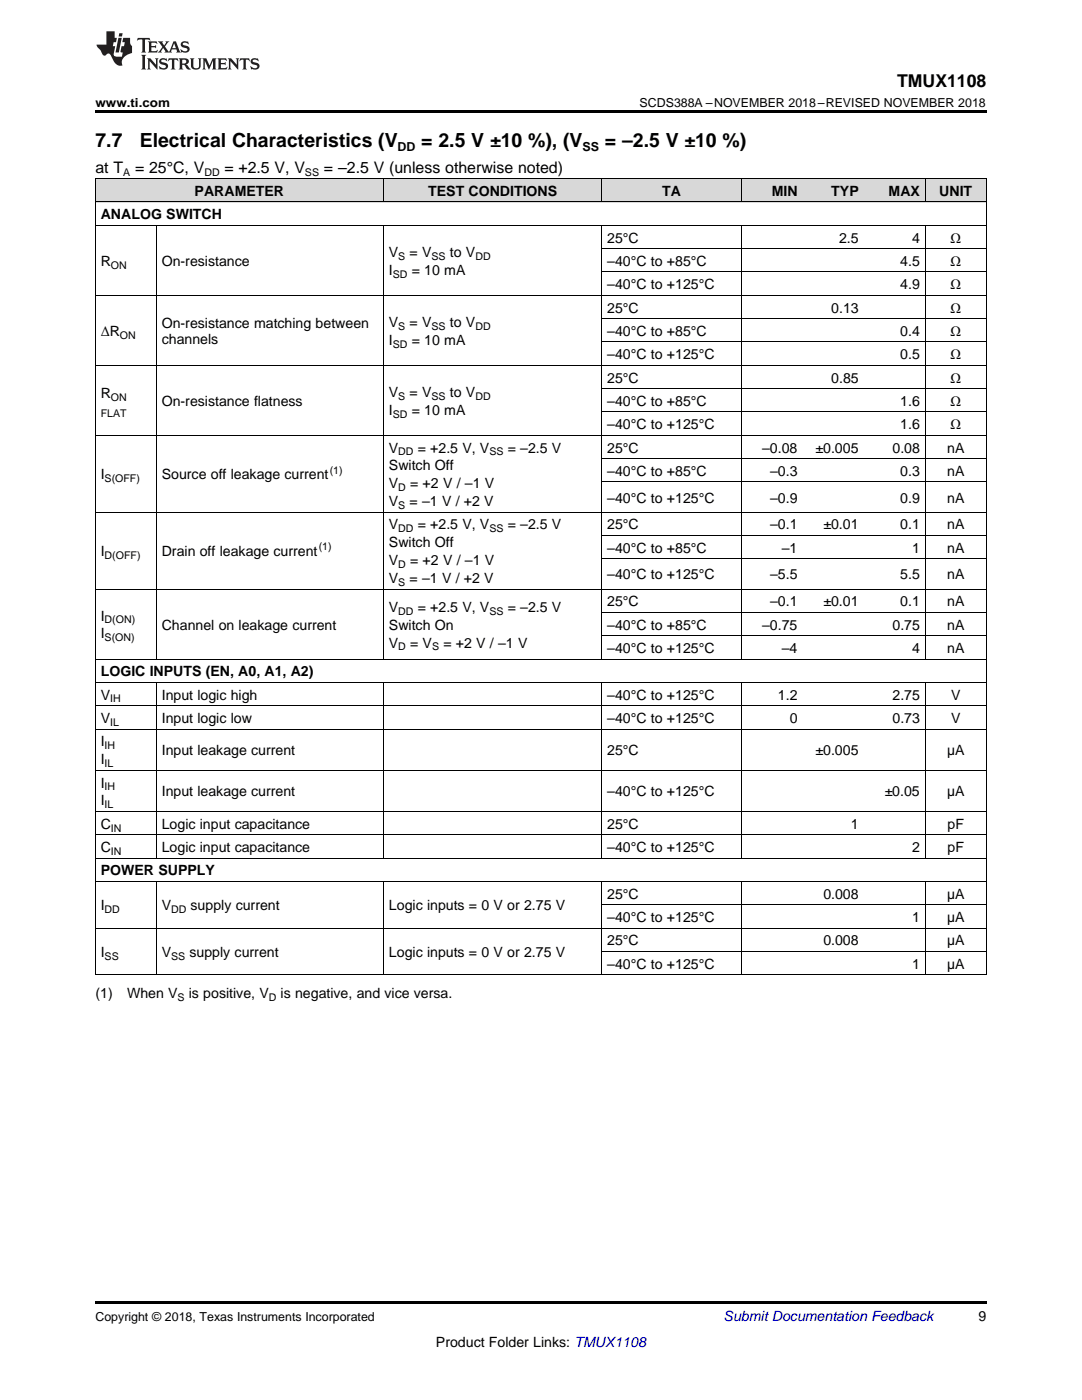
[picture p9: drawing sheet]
<svg xmlns="http://www.w3.org/2000/svg" width="216mm" height="279mm" viewBox="0 0 216 279" stroke-linecap="round" stroke-linejoin="round" font-family="sans-serif">
<defs><g id="words">
<g font-size="3.9">
<text x="19" y="29.3">7.7</text>
<text x="27.9" y="29.3">Electrical Characteristics (V</text>
<text x="84.1" y="29.3">= 2.5 V ±10 %), (V</text>
<text x="120.7" y="29.3">= –2.5 V ±10 %)</text>
</g>
<text font-size="3.5" x="179" y="17.3">TMUX1108</text>
<g font-size="3.2">
<text x="19" y="34.4">at T</text>
<text x="27" y="34.4">= 25°C, V</text>
<text x="44.8" y="34.4">= +2.5 V, V</text>
<text x="64.6" y="34.4">= –2.5 V (unless otherwise noted)</text>
</g>
<g font-size="2.8">
<text x="38.8" y="39.1">PARAMETER</text>
<text x="85.4" y="39.1">TEST CONDITIONS</text>
<text x="132.2" y="39.1">TA</text>
<text x="154" y="39.1">MIN</text>
<text x="165.9" y="39.1">TYP</text>
<text x="177.3" y="39.1">MAX</text>
<text x="187.4" y="39.1">UNIT</text>
<text x="20.1" y="43.7">ANALOG SWITCH</text>
<text x="20.1" y="53.1">R</text>
<text x="32.3" y="53.1">On-resistance</text>
<text x="77.6" y="51.3">V</text>
<text x="81.7" y="51.3">= V</text>
<text x="89.8" y="51.3">to V</text>
<text x="121.2" y="48.4">25°C</text>
<text x="121.2" y="53.1">–40°C to +85°C</text>
<text x="167.4" y="48.4">2.5</text>
<text x="179.6" y="53.1">4.5</text>
<text x="182" y="48.4">4</text>
<text x="189.7" y="48.4">Ω</text>
<text x="189.7" y="53.1">Ω</text>
<text x="77.6" y="54.8">I</text>
<text x="82.2" y="54.8">= 10 mA</text>
<text x="121.2" y="57.7">–40°C to +125°C</text>
<text x="179.6" y="57.7">4.9</text>
<text x="189.7" y="57.7">Ω</text>
<text x="32.3" y="65.4">On-resistance matching between</text>
<text x="77.6" y="65.2">V</text>
<text x="81.7" y="65.2">= V</text>
<text x="89.8" y="65.2">to V</text>
<text x="121.2" y="62.4">25°C</text>
<text x="165.9" y="62.4">0.13</text>
<text x="189.7" y="62.4">Ω</text>
<text x="20.1" y="67">ΔR</text>
<text x="32.3" y="68.6">channels</text>
<text x="77.6" y="68.8">I</text>
<text x="82.2" y="68.8">= 10 mA</text>
<text x="121.2" y="67">–40°C to +85°C</text>
<text x="121.2" y="71.7">–40°C to +125°C</text>
<text x="179.6" y="67">0.4</text>
<text x="179.6" y="71.7">0.5</text>
<text x="189.7" y="67">Ω</text>
<text x="189.7" y="71.7">Ω</text>
<text x="121.2" y="76.3">25°C</text>
<text x="165.9" y="76.3">0.85</text>
<text x="189.7" y="76.3">Ω</text>
<text x="20.1" y="79.4">R</text>
<text x="32.3" y="81">On-resistance flatness</text>
<text x="77.6" y="79.2">V</text>
<text x="77.6" y="82.8">I</text>
<text x="81.7" y="79.2">= V</text>
<text x="82.2" y="82.8">= 10 mA</text>
<text x="89.8" y="79.2">to V</text>
<text x="121.2" y="81">–40°C to +85°C</text>
<text x="179.6" y="81">1.6</text>
<text x="189.7" y="81">Ω</text>
<text x="121.2" y="85.7">–40°C to +125°C</text>
<text x="179.6" y="85.7">1.6</text>
<text x="189.7" y="85.7">Ω</text>
<text x="20.1" y="95.6">I</text>
<text x="32.3" y="95.6">Source off leakage current</text>
<text x="77.6" y="90.3">V</text>
<text x="77.6" y="93.9">Switch Off</text>
<text x="83.4" y="90.3">= +2.5 V, V</text>
<text x="101.3" y="90.3">= –2.5 V</text>
<text x="121.2" y="90.3">25°C</text>
<text x="121.2" y="95">–40°C to +85°C</text>
<text x="152.1" y="90.3">–0.08</text>
<text x="153.7" y="95">–0.3</text>
<text x="162.7" y="90.3">±0.005</text>
<text x="178.1" y="90.3">0.08</text>
<text x="179.6" y="95">0.3</text>
<text x="189" y="90.3">nA</text>
<text x="189" y="95">nA</text>
<text x="77.6" y="97.4">V</text>
<text x="77.6" y="101">V</text>
<text x="81.7" y="101">= –1 V / +2 V</text>
<text x="81.8" y="97.4">= +2 V / –1 V</text>
<text x="121.2" y="100.3">–40°C to +125°C</text>
<text x="153.7" y="100.3">–0.9</text>
<text x="179.6" y="100.3">0.9</text>
<text x="189" y="100.3">nA</text>
<text x="77.6" y="105.7">V</text>
<text x="83.4" y="105.7">= +2.5 V, V</text>
<text x="101.3" y="105.7">= –2.5 V</text>
<text x="121.2" y="105.7">25°C</text>
<text x="153.7" y="105.7">–0.1</text>
<text x="164.3" y="105.7">±0.01</text>
<text x="179.6" y="105.7">0.1</text>
<text x="189" y="105.7">nA</text>
<text x="20.1" y="111">I</text>
<text x="32.3" y="111">Drain off leakage current</text>
<text x="77.6" y="109.2">Switch Off</text>
<text x="77.6" y="112.8">V</text>
<text x="81.8" y="112.8">= +2 V / –1 V</text>
<text x="121.2" y="110.3">–40°C to +85°C</text>
<text x="156" y="110.3">–1</text>
<text x="182" y="110.3">1</text>
<text x="189" y="110.3">nA</text>
<text x="77.6" y="116.3">V</text>
<text x="81.7" y="116.3">= –1 V / +2 V</text>
<text x="121.2" y="115.6">–40°C to +125°C</text>
<text x="153.7" y="115.6">–5.5</text>
<text x="179.6" y="115.6">5.5</text>
<text x="189" y="115.6">nA</text>
<text x="20.1" y="123.9">I</text>
<text x="32.3" y="125.7">Channel on leakage current</text>
<text x="77.6" y="122.1">V</text>
<text x="77.6" y="125.7">Switch On</text>
<text x="83.4" y="122.1">= +2.5 V, V</text>
<text x="101.3" y="122.1">= –2.5 V</text>
<text x="121.2" y="121">25°C</text>
<text x="121.2" y="125.7">–40°C to +85°C</text>
<text x="152.1" y="125.7">–0.75</text>
<text x="153.7" y="121">–0.1</text>
<text x="164.3" y="121">±0.01</text>
<text x="178.1" y="125.7">0.75</text>
<text x="179.6" y="121">0.1</text>
<text x="189" y="121">nA</text>
<text x="189" y="125.7">nA</text>
<text x="20.1" y="127.4">I</text>
<text x="77.6" y="129.2">V</text>
<text x="81.8" y="129.2">= V</text>
<text x="88.5" y="129.2">= +2 V / –1 V</text>
<text x="121.2" y="130.3">–40°C to +125°C</text>
<text x="156" y="130.3">–4</text>
<text x="182" y="130.3">4</text>
<text x="189" y="130.3">nA</text>
<text x="20.1" y="135">LOGIC INPUTS (EN, A0, A1, A2)</text>
<text x="20.1" y="139.6">V</text>
<text x="32.3" y="139.6">Input logic high</text>
<text x="121.2" y="139.6">–40°C to +125°C</text>
<text x="155.2" y="139.6">1.2</text>
<text x="178.1" y="139.6">2.75</text>
<text x="189.8" y="139.6">V</text>
<text x="20.1" y="144.3">V</text>
<text x="20.1" y="148.9">I</text>
<text x="32.3" y="144.3">Input logic low</text>
<text x="121.2" y="144.3">–40°C to +125°C</text>
<text x="157.6" y="144.3">0</text>
<text x="178.1" y="144.3">0.73</text>
<text x="189.8" y="144.3">V</text>
<text x="20.1" y="152.5">I</text>
<text x="32.3" y="150.7">Input leakage current</text>
<text x="121.2" y="150.7">25°C</text>
<text x="162.7" y="150.7">±0.005</text>
<text x="189" y="150.7">µA</text>
<text x="20.1" y="157.2">I</text>
<text x="20.1" y="160.7">I</text>
<text x="32.3" y="158.9">Input leakage current</text>
<text x="121.2" y="158.9">–40°C to +125°C</text>
<text x="176.5" y="158.9">±0.05</text>
<text x="189" y="158.9">µA</text>
<text x="20.1" y="165.4">C</text>
<text x="32.3" y="165.4">Logic input capacitance</text>
<text x="121.2" y="165.4">25°C</text>
<text x="169.8" y="165.4">1</text>
<text x="189.1" y="165.4">pF</text>
<text x="20.1" y="170">C</text>
<text x="32.3" y="170">Logic input capacitance</text>
<text x="121.2" y="170">–40°C to +125°C</text>
<text x="182" y="170">2</text>
<text x="189.1" y="170">pF</text>
<text x="20.1" y="174.7">POWER SUPPLY</text>
<text x="121.2" y="179.4">25°C</text>
<text x="164.3" y="179.4">0.008</text>
<text x="189" y="179.4">µA</text>
<text x="20.1" y="181.7">I</text>
<text x="32.3" y="181.7">V</text>
<text x="38" y="181.7">supply current</text>
<text x="77.6" y="181.7">Logic inputs = 0 V or 2.75 V</text>
<text x="121.2" y="184">–40°C to +125°C</text>
<text x="182" y="184">1</text>
<text x="189" y="184">µA</text>
<text x="20.1" y="191">I</text>
<text x="32.3" y="191">V</text>
<text x="37.8" y="191">supply current</text>
<text x="77.6" y="191">Logic inputs = 0 V or 2.75 V</text>
<text x="121.2" y="188.7">25°C</text>
<text x="164.3" y="188.7">0.008</text>
<text x="189" y="188.7">µA</text>
<text x="121.2" y="193.3">–40°C to +125°C</text>
<text x="182" y="193.3">1</text>
<text x="189" y="193.3">µA</text>
<text x="19" y="199.2">(1)</text>
<text x="25.4" y="199.2">When V</text>
<text x="37.7" y="199.2">is positive, V</text>
<text x="56" y="199.2">is negative, and vice versa.</text>
<text x="195.3" y="263.6">9</text>
<text x="87" y="268.9">Product Folder Links: TMUX1108</text>
</g>
<text font-size="2.8" fill="#0000c8" x="144.4" y="263.6">Submit Documentation Feedback</text>
<g font-size="2.5">
<text x="19" y="21.4">www.ti.com</text>
<text x="127.6" y="21.4">SCDS388A –NOVEMBER 2018–REVISED NOVEMBER 2018</text>
<text x="79.3" y="30.1">DD</text>
<text x="116.2" y="30.1">SS</text>
<text x="19" y="263.6">Copyright © 2018, Texas Instruments Incorporated</text>
</g>
<g font-size="2.1">
<text x="24.6" y="35.1">A</text>
<text x="40.8" y="35.1">DD</text>
<text x="60.9" y="35.1">SS</text>
<text x="22.1" y="53.6">ON</text>
<text x="79.5" y="51.8">S</text>
<text x="86.1" y="51.8">SS</text>
<text x="94.9" y="51.8">DD</text>
<text x="78.4" y="55.4">SD</text>
<text x="79.5" y="65.8">S</text>
<text x="86.1" y="65.8">SS</text>
<text x="94.9" y="65.8">DD</text>
<text x="23.9" y="67.6">ON</text>
<text x="78.4" y="69.4">SD</text>
<text x="20.1" y="83.1">FLAT</text>
<text x="22.1" y="80">ON</text>
<text x="78.4" y="83.3">SD</text>
<text x="79.5" y="79.8">S</text>
<text x="86.1" y="79.8">SS</text>
<text x="94.9" y="79.8">DD</text>
<text x="65.8" y="94.5">(1)</text>
<text x="79.5" y="90.9">DD</text>
<text x="97.6" y="90.9">SS</text>
<text x="20.9" y="96.2">S(OFF)</text>
<text x="79.5" y="98">D</text>
<text x="79.5" y="101.6">S</text>
<text x="79.5" y="106.2">DD</text>
<text x="97.6" y="106.2">SS</text>
<text x="20.9" y="111.5">D(OFF)</text>
<text x="63.6" y="109.9">(1)</text>
<text x="79.5" y="113.3">D</text>
<text x="79.5" y="116.9">S</text>
<text x="20.9" y="124.4">D(ON)</text>
<text x="79.5" y="122.7">DD</text>
<text x="97.6" y="122.7">SS</text>
<text x="20.9" y="128">S(ON)</text>
<text x="79.5" y="129.8">D</text>
<text x="86.2" y="129.8">S</text>
<text x="22" y="140.2">IH</text>
<text x="20.9" y="149.5">IH</text>
<text x="22" y="144.9">IL</text>
<text x="20.9" y="153.1">IL</text>
<text x="20.9" y="157.7">IH</text>
<text x="20.9" y="161.3">IL</text>
<text x="22.1" y="165.9">IN</text>
<text x="22.1" y="170.6">IN</text>
<text x="20.9" y="182.2">DD</text>
<text x="34.1" y="182.2">DD</text>
<text x="20.9" y="191.6">SS</text>
<text x="34.1" y="191.6">SS</text>
<text x="35.4" y="199.7">S</text>
<text x="53.6" y="199.7">D</text>
</g>
</g></defs>
<g fill="#d8d8d8">
<path d="M19 35.7h12.2v4.7h-12.2z"/>
<path d="M31.2 35.7h45.4v4.7h-45.4z"/>
<path d="M76.6 35.7h43.5v4.7h-43.5z"/>
<path d="M120.1 35.7h27.9v4.7h-27.9z"/>
<path d="M148 35.7h12.2v4.7h-12.2z"/>
<path d="M160.2 35.7h12.2v4.7h-12.2z"/>
<path d="M172.4 35.7h12.2v4.7h-12.2z"/>
<path d="M184.6 35.7h12.2v4.7h-12.2z"/>
</g>
<path d="M19 22h177.8v.5h-177.8zM19 259.7h177.8v.5h-177.8z" fill="#000"/>
<g fill="none" stroke="#000" stroke-width=".2">
<path d="M19 35.6h177.8M19.1 35.7v158.9M76.5 35.7v4.7M120.1 35.7v4.7M148 35.7v4.7M184.6 35.7v4.7M196.8 35.7v158.9M19 58.9h177.8M19 45h177.8M19 40.3h177.8M31.2 45v86.6M76.5 45v86.6"/>
<path d="M120.1 45v86.6M120.1 54.3h76.7M120.1 49.6h76.7M148 45v86.6M184.6 45v86.6M19 72.9h177.8M120.1 77.6h76.7M120.1 68.2h76.7M120.1 63.6h76.7M19 86.9h177.8M120.1 96.2h76.7M120.1 91.5h76.7"/>
<path d="M120.1 82.2h76.7M19 117.6h177.8M19 102.2h177.8M120.1 111.5h76.7M120.1 106.9h76.7M19 136.2h177.8M19 131.5h177.8M31.2 136.2v35.1M76.5 136.2v35.1M120.1 136.2v35.1M120.1 126.9h76.7M120.1 122.2h76.7"/>
<path d="M148 136.2v35.1M184.6 136.2v35.1M19 153.7h177.8M19 145.5h177.8M19 140.8h177.8M19 175.9h177.8M19 171.3h177.8M19 166.6h177.8M19 161.9h177.8M31.2 175.9v18.7M76.5 175.9v18.7M120.1 175.9v18.7"/>
<path d="M148 175.9v18.7M184.6 175.9v18.7M19 194.5h177.8M19 185.2h177.8M120.1 189.9h76.7M120.1 180.6h76.7"/>
</g>
<g fill="#231f20">
<path d="M27.5 7.6l-.1 .5 .4-.2h.6v.1v2.1l-.2 .4h1l-.3-.4v-2.1l.1-.1h.5l.5 .2-.2-.5zM29.5 8.3l.2 .3v1.5l-.2 .4h1.8l.2-.6a1.04 1.04 0 0 1-1.3 .2v-.7h.6l.3 .2v-.6l-.3 .2h-.6v-.6l.8-.1 .4 .3-.2-.5zM31.5 8.3l.9 1.1-.9 1.1h.8l-.2-.2 .5-.7 .4 .7-.2 .2h1.5l-.1-.2 .1-.4h.9l.1 .4-.2 .2h1l-.3-.3-.7-1.9h-.5l-.9 2-.8-1 .9-1h-.8l.1 .3-.3 .5-.4-.6 .2-.2zM34.7 8.6l.4 1h-.7zM36.3 8.4a.63 .63 0 0 0-.2 .7 .63 .63 0 0 0 .6 .4l.6 .2 .1 .2a.75 .75 0 0 1-.7 .4 .75 .75 0 0 1-.6-.5l.1 .7 .1-.1a1.11 1.11 0 0 0 1.5-.6 1.13 1.13 0 0 0-1.2-.8l-.1-.4a1.04 1.04 0 0 1 1.2 .2l-.2-.5-.1 .1-.5-.2zM28.2 10.9l.2 .4v2.2l-.2 .4h1l-.3-.4v-2.2l.3-.4zM29.3 11.6l.3 .4v1.5l-.3 .4h.8l-.2-.4v-1.3l1.5 1.7v-1.9l.2-.4h-.7l.2 .4v.9l-1.1-1.3zM32 11.8a.62 .62 0 0 0-.2 .7 .62 .62 0 0 0 .6 .4l.6 .1 .1 .3a.76 .76 0 0 1-.7 .3 .76 .76 0 0 1-.6-.4l.1 .7 .1-.1a1.11 1.11 0 0 0 1.5-.6 1.13 1.13 0 0 0-1.2-.8l-.1-.4a1.04 1.04 0 0 1 1.2 .2l-.2-.6-.1 .1-.5-.1zM33.7 11.6l-.2 .6a.61 .61 0 0 1 .8-.3v1.6l-.2 .4h.9l-.2-.4v-1.6a.63 .63 0 0 1 .8 .3l-.2-.6zM35.6 11.6l.3 .4v1.5l-.3 .4h1l-.2-.2v-.8l.5 .2a.76 .76 0 0 0 1.2 .7l-1-1a.58 .58 0 0 0 .6-.5 .58 .58 0 0 0-.5-.6zM36.4 11.9h.1a.45 .45 0 0 1 .5 .1 .45 .45 0 0 1 .1 .5l-.7 .2zM37.9 11.6l.2 .2a2.17 2.17 0 0 0 .3 1.9 .99 .99 0 0 0 1.6-.6v-1.1l.2-.4h-.7l.2 .2a1.92 1.92 0 0 1-.2 1.8 .6 .6 0 0 1-.9-.5v-1.1l.2-.4zM40.4 11.6l.2 .4v1.5l-.2 .4h.7l-.2-.4v-1.4l.8 1.8 .8-1.8v1.4l-.2 .4h.9l-.2-.4v-1.5l.2-.4h-.8l-.6 1.5-.6-1.5zM43.4 11.6l.2 .4v1.5l-.2 .4h1.8l.2-.6a1.04 1.04 0 0 1-1.3 .1v-.6h.5l.4 .2v-.6l-.4 .2h-.5v-.7h.8l.3 .3-.1-.6zM45.5 11.6l.2 .4v1.5l-.2 .4h.7l-.2-.4v-1.3l1.5 1.7v-1.9l.2-.4h-.7l.2 .4v.9l-1.1-1.3zM47.9 11.6l-.1 .6a.61 .61 0 0 1 .8-.3v1.6l-.3 .4h1l-.3-.4 .1-1.6a.63 .63 0 0 1 .7 .3l-.1-.6zM50.2 11.8a.62 .62 0 0 0-.2 .7 .62 .62 0 0 0 .6 .4l.6 .1 .2 .3a.76 .76 0 0 1-.8 .3 .76 .76 0 0 1-.6-.4l.1 .7 .2-.1a1.11 1.11 0 0 0 1.5-.6 1.13 1.13 0 0 0-1.3-.8l-.1-.4a1.04 1.04 0 0 1 1.2 .2l-.1-.6-.2 .1-.5-.1z"/>
<path d="M21.2 6.3v2.6h-1.9l.1 .4 .7 .9a.91 .91 0 0 0 1 .8 .56 .56 0 0 1 .5-.3 .56 .56 0 0 1 .5 .3l.4 .8a1.53 1.53 0 0 0 1.9 1.2 1.54 1.54 0 0 1 1-2.1l.9-.3v-1.4a1.52 1.52 0 0 1-.3-1.6h-1.4l-.2 .8h.5l-.2 .8h-.4l-.2 1v.2l.4 .1-.2 .8a1.93 1.93 0 0 1-1.6-.3l.3-1.8h-.5l.2-.8h.4l.2-.8h-.4v-1.3zM23.6 7.6l-.6 2.9h.7l.6-2.9zM23.8 6.6l-.1 .7h.6l.2-.7z"/>
</g>
<use href="#words"/>
</svg>
